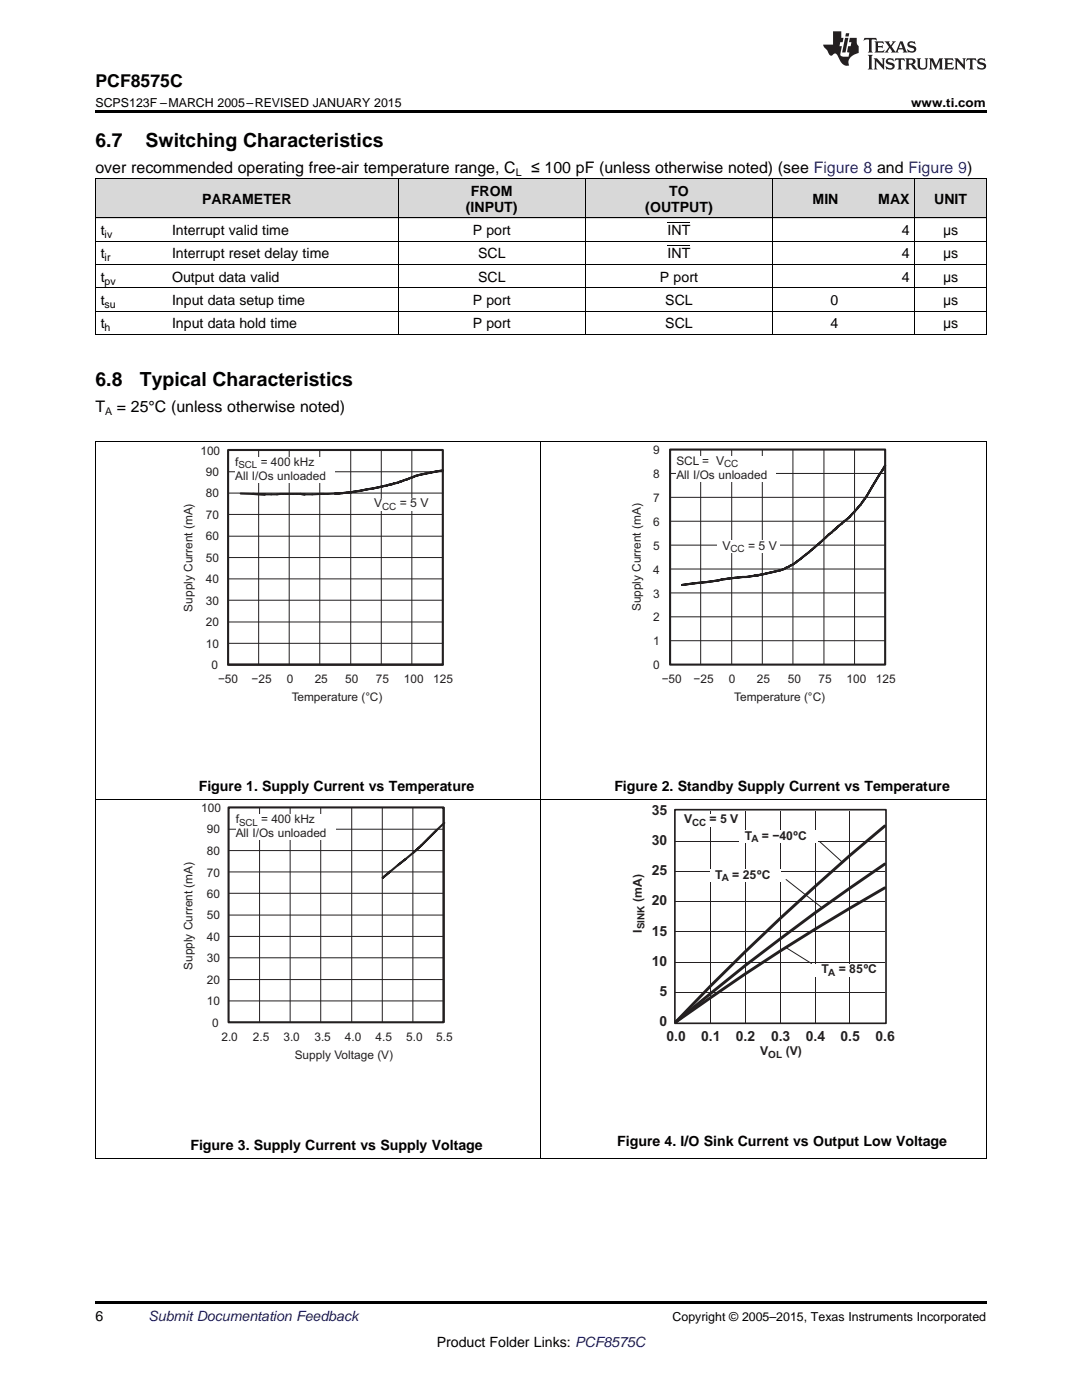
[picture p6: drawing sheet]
<svg xmlns="http://www.w3.org/2000/svg" width="216mm" height="279mm" viewBox="0 0 216 279" stroke-linecap="round" stroke-linejoin="round" font-family="sans-serif">
<defs><g id="words">
<g font-size="3.9">
<text x="19" y="29.3">6.7</text>
<text x="29.1" y="29.3">Switching Characteristics</text>
<text x="19" y="77">6.8</text>
<text x="27.9" y="77">Typical Characteristics</text>
</g>
<text font-size="3.5" x="19" y="17.3">PCF8575C</text>
<g font-size="3.2">
<text x="19" y="34.4">over recommended operating free-air temperature range, C</text>
<text x="106" y="34.4">≤ 100 pF (unless otherwise noted) (see Figure 8 and Figure 9)</text>
<text x="19" y="82.1">T</text>
<text x="23.3" y="82.1">= 25°C (unless otherwise noted)</text>
</g>
<g font-size="2.8">
<text x="40.3" y="40.7">PARAMETER</text>
<text x="94" y="39.1">FROM</text>
<text x="133.5" y="39.1">TO</text>
<text x="162.1" y="40.7">MIN</text>
<text x="175.3" y="40.7">MAX</text>
<text x="186.4" y="40.7">UNIT</text>
<text x="20.1" y="46.9">t</text>
<text x="34.3" y="46.9">Interrupt valid time</text>
<text x="93" y="42.3">(INPUT)</text>
<text x="94.3" y="46.9">P port</text>
<text x="128.8" y="42.3">(OUTPUT)</text>
<text x="133.2" y="46.9">INT</text>
<text x="180" y="46.9">4</text>
<text x="188.2" y="46.9">μs</text>
<text x="20.1" y="51.6">t</text>
<text x="34.3" y="51.6">Interrupt reset delay time</text>
<text x="95.4" y="51.6">SCL</text>
<text x="133.2" y="51.6">INT</text>
<text x="180" y="51.6">4</text>
<text x="188.2" y="51.6">μs</text>
<text x="20.1" y="56.2">t</text>
<text x="34.3" y="56.2">Output data valid</text>
<text x="95.4" y="56.2">SCL</text>
<text x="131.7" y="56.2">P port</text>
<text x="180" y="56.2">4</text>
<text x="188.2" y="56.2">μs</text>
<text x="20.1" y="60.9">t</text>
<text x="20.1" y="65.5">t</text>
<text x="34.3" y="60.9">Input data setup time</text>
<text x="34.3" y="65.5">Input data hold time</text>
<text x="94.3" y="60.9">P port</text>
<text x="94.3" y="65.5">P port</text>
<text x="132.8" y="60.9">SCL</text>
<text x="132.8" y="65.5">SCL</text>
<text x="165.7" y="60.9">0</text>
<text x="165.7" y="65.5">4</text>
<text x="188.2" y="60.9">μs</text>
<text x="188.2" y="65.5">μs</text>
<text x="39.7" y="157.9">Figure 1. Supply Current vs Temperature</text>
<text x="122.6" y="157.9">Figure 2. Standby Supply Current vs Temperature</text>
<text x="38" y="229.4">Figure 3. Supply Current vs Supply Voltage</text>
<text x="123.2" y="228.7">Figure 4. I/O Sink Current vs Output Low Voltage</text>
<text x="19" y="263.6">6</text>
<text x="87.1" y="268.9">Product Folder Links: PCF8575C</text>
</g>
<g font-size="2.8" fill="#231f20">
<text x="130.1" y="162.6">35</text>
<text x="130.1" y="168.6">30</text>
<text x="130.1" y="174.6">25</text>
<text x="130.1" y="180.6">20</text>
<text x="130.1" y="186.7">15</text>
<text x="130.1" y="192.7">10</text>
<text x="131.6" y="198.7">5</text>
<text x="131.6" y="204.7">0</text>
<text x="133" y="207.8">0.0</text>
<text x="139.9" y="207.8">0.1</text>
<text x="146.8" y="207.8">0.2</text>
<text x="153.9" y="207.8">0.3</text>
<text x="160.8" y="207.8">0.4</text>
<text x="167.7" y="207.8">0.5</text>
<text x="174.7" y="207.8">0.6</text>
</g>
<text font-size="2.8" fill="#0000c8" x="29.6" y="263.6">Submit Documentation Feedback</text>
<g font-size="2.5">
<text x="19" y="21.4">SCPS123F –MARCH 2005–REVISED JANUARY 2015</text>
<text x="181.8" y="21.4">www.ti.com</text>
<text x="134.2" y="263.6">Copyright © 2005–2015, Texas Instruments Incorporated</text>
</g>
<g font-size="2.4" fill="#231f20">
<text x="40" y="90.7">100</text>
<text x="41.1" y="95">90</text>
<text x="46.9" y="93">f</text>
<text x="46.9" y="95.7">All I/Os unloaded</text>
<text x="52" y="93">= 400 kHz</text>
<text x="130.4" y="95.4">8</text>
<text x="130.4" y="90.6">9</text>
<text x="135" y="95.5">All I/Os unloaded</text>
<text x="135" y="92.7">SCL = V</text>
<text x="41.1" y="99.2">80</text>
<text x="74.7" y="101.3">V</text>
<text x="79.8" y="101.3">= 5 V</text>
<text x="130.4" y="100.2">7</text>
<text x="41.1" y="107.8">60</text>
<text x="41.1" y="103.6">70</text>
<text x="130.4" y="104.9">6</text>
<text x="41.1" y="112.1">50</text>
<text x="130.4" y="109.7">5</text>
<text x="144.2" y="109.7">V</text>
<text x="149.3" y="109.7">= 5 V</text>
<text x="41.1" y="116.4">40</text>
<text x="130.4" y="119.3">3</text>
<text x="130.4" y="114.5">4</text>
<text x="38.4" y="122" transform="rotate(-90 38.4 122)">Supply Current (mA)</text>
<text x="41.1" y="125">20</text>
<text x="41.1" y="120.7">30</text>
<text x="127.8" y="122" transform="rotate(-90 127.8 122)">Supply Current (mA)</text>
<text x="130.4" y="124">2</text>
<text x="41.1" y="129.3">10</text>
<text x="130.4" y="128.8">1</text>
<text x="42.2" y="133.6">0</text>
<text x="43.5" y="136.3">−50</text>
<text x="50.2" y="136.3">−25</text>
<text x="57.2" y="136.3">0</text>
<text x="62.8" y="136.3">25</text>
<text x="68.9" y="136.3">50</text>
<text x="75" y="136.3">75</text>
<text x="80.6" y="136.3">100</text>
<text x="86.4" y="136.3">125</text>
<text x="130.4" y="133.6">0</text>
<text x="132" y="136.3">−50</text>
<text x="138.4" y="136.3">−25</text>
<text x="145.4" y="136.3">0</text>
<text x="151" y="136.3">25</text>
<text x="157.2" y="136.3">50</text>
<text x="163.3" y="136.3">75</text>
<text x="168.9" y="136.3">100</text>
<text x="174.8" y="136.3">125</text>
<text x="58.2" y="139.8">Temperature (°C)</text>
<text x="146.5" y="139.8">Temperature (°C)</text>
<text x="40.2" y="162.1">100</text>
<text x="41.3" y="166.3">90</text>
<text x="47" y="164.3">f</text>
<text x="47" y="167.1">All I/Os unloaded</text>
<text x="52.1" y="164.3">= 400 kHz</text>
<text x="136.5" y="164.3">V</text>
<text x="141.6" y="164.3">= 5 V</text>
<text x="148.6" y="167.6">T</text>
<text x="152" y="167.6">= −40ºC</text>
<text x="41.3" y="170.6">80</text>
<text x="41.3" y="179.2">60</text>
<text x="41.3" y="174.9">70</text>
<text x="128.1" y="180" transform="rotate(-90 128.1 180)">(mA)</text>
<text x="142.7" y="175.4">T</text>
<text x="146.1" y="175.4">= 25ºC</text>
<text x="41.3" y="183.5">50</text>
<text x="41.3" y="187.8">40</text>
<text x="128.1" y="186.1" transform="rotate(-90 128.1 186.1)">I</text>
<text x="38.4" y="193.6" transform="rotate(-90 38.4 193.6)">Supply Current (mA)</text>
<text x="41.3" y="196.3">20</text>
<text x="41.3" y="192.1">30</text>
<text x="163.9" y="194.2">T</text>
<text x="167.4" y="194.2">= 85ºC</text>
<text x="41.3" y="200.6">10</text>
<text x="42.3" y="204.9">0</text>
<text x="44.2" y="207.7">2.0</text>
<text x="50.5" y="207.7">2.5</text>
<text x="56.6" y="207.7">3.0</text>
<text x="62.7" y="207.7">3.5</text>
<text x="68.8" y="207.7">4.0</text>
<text x="74.9" y="207.7">4.5</text>
<text x="81" y="207.7">5.0</text>
<text x="87.1" y="207.7">5.5</text>
<text x="58.8" y="211.4">Supply Voltage (V)</text>
<text x="151.7" y="210.6">V</text>
<text x="156.8" y="210.6">(V)</text>
</g>
<g font-size="2.1">
<text x="102.9" y="35.1">L</text>
<text x="20.9" y="47.5">iv</text>
<text x="20.9" y="52.1">ir</text>
<text x="20.9" y="56.8">pv</text>
<text x="20.9" y="61.5">su</text>
<text x="20.9" y="66.1">h</text>
<text x="21" y="82.8">A</text>
</g>
<g font-size="2" fill="#231f20">
<text x="144.5" y="93.2">CC</text>
<text x="76.2" y="101.8">CC</text>
<text x="145.8" y="110.2">CC</text>
<text x="47.7" y="164.8">SCL</text>
<text x="138.1" y="164.8">CC</text>
<text x="149.9" y="168.1">A</text>
<text x="144" y="175.9">A</text>
<text x="128.6" y="185.5" transform="rotate(-90 128.6 185.5)">SINK</text>
<text x="165.3" y="194.7">A</text>
<text x="153.3" y="211.1">OL</text>
</g>
<text font-size="1.9" fill="#231f20" x="47.6" y="93.5">SCL</text>
</g></defs>
<g fill="#d8d8d8">
<path d="M19 35.7h14.3v7.8h-14.3z"/>
<path d="M33.3 35.7h46.2v7.8h-46.2z"/>
<path d="M79.5 35.7h37.3v7.8h-37.3z"/>
<path d="M116.8 35.7h37.4v7.8h-37.4z"/>
<path d="M154.2 35.7h14.2v7.8h-14.2z"/>
<path d="M168.4 35.7h14.2v7.8h-14.2z"/>
<path d="M182.6 35.7h14.2v7.8h-14.2z"/>
</g>
<path d="M19 259.7h177.8v.5h-177.8z" fill="#000"/>
<path d="M19.1 159.7v71.5M107.9 159.7v71.5M196.8 159.7v71.5M19 231.2h177.8" fill="none" stroke="#000" stroke-width=".2"/>
<g fill="none" stroke="#231f20" stroke-width=".2">
<path d="M45.6 178.3h42.9M45.6 174h42.9M45.6 169.8h42.9M45.6 165.5h42.9M51.8 161.1v42.9M57.9 161.1v42.9M64 161.1v42.9M70.2 161.1v42.9M76.3 161.1v42.9M82.4 161.1v42.9M88.7 161.1v42.9M45.6 199.8h42.9"/>
<path d="M45.6 195.5h42.9M45.6 191.1h42.9M45.6 186.9h42.9M45.6 182.6h42.9"/>
</g>
<path d="M45.6 161.1h42.9v42.9h-42.9zM76.4 175.2l1.5-1.3zM79.4 172.7l1.6-1.3zM82.5 170.2l1.6-1.5zM84.1 168.7l1.5-1.5zM87.1 165.7l-1.5 1.5zM88.7 164.2a107.3 107.3 0 0 1-12.3 11" fill="none" stroke="#231f20" stroke-width=".42"/>
<path d="M47 162.6h19.9v5.1h-19.9z" fill-rule="evenodd" fill="#fff"/>
<path d="M134.8 179.9h41.8M134.8 173.9h41.8M134.8 167.9h41.8M141.8 161.8v42.3M148.7 161.8v42.3M155.7 161.8v42.3M162.7 161.8v42.3M169.6 161.8v42.3M134.8 198h41.8M134.8 192h41.8M134.8 186h41.8" fill="none" stroke="#231f20" stroke-width=".2"/>
<path d="M176.5 177.2a460.8 460.8 0 0 0-41.7 26.8M176.5 172.4a513.7 513.7 0 0 0-41.7 31.6M176.5 164.8a497.8 497.8 0 0 0-41.7 39.2" fill="none" stroke="#231f20" stroke-width=".58"/>
<path d="M134.7 161.6h42.1v42.6h-42.1z" fill="none" stroke="#231f20" stroke-width=".33"/>
<g fill="#fff">
<path d="M135.5 162.5h12.5v2.4h-12.5z" fill-rule="evenodd"/>
<path d="M147.6 165.8h15.6v2.4h-15.6z" fill-rule="evenodd"/>
<path d="M141.7 173.5h14v2.4h-14z" fill-rule="evenodd"/>
<path d="M162.7 192.4h13.2v2.4h-13.2z" fill-rule="evenodd"/>
<path d="M150.7 208.8h17.5v2.4h-17.5z" fill-rule="evenodd"/>
<path d="M126.3 169.7h2.4v17.4h-2.4z" fill-rule="evenodd"/>
</g>
<g fill="none" stroke="#231f20" stroke-width=".2">
<path d="M45.5 98.4h42.9M45.5 94.1h42.9M51.6 89.8v42.8M57.7 89.8v42.8M63.8 89.8v42.8M70 89.8v42.8M76.1 89.8v42.8M82.2 89.8v42.8M88.4 89.8v42.8M45.5 119.8h42.9M45.5 115.5h42.9M45.5 111.3h42.9"/>
<path d="M45.5 107h42.9M45.5 102.7h42.9M45.5 128.4h42.9M45.5 124.1h42.9M156.9 175.5l7 5.5M163.5 167.9l4.5 4.1M156.9 189.1l5 3.2"/>
</g>
<path d="M19.1 88.1v71.6M107.9 88.1v71.6M196.8 88.1v71.6M19 159.6h177.8" fill="none" stroke="#000" stroke-width=".2"/>
<g fill="none" stroke="#231f20" stroke-width=".42">
<path d="M45.5 89.8h42.9v42.8h-42.9zM48 98.5l2.4 .1zM50.4 98.6l2.5 .1zM50.4 98.6h13.5M60 98.6l.8 .1zM63.9 98.6h.7zM66.8 98.5h.8zM66.8 98.5l-2.2 .1M67.6 98.5l.7-.1zM68.3 98.4l.8-.1zM69.1 98.3l1-.1zM70.1 98.2h.4z"/>
<path d="M70.5 98.2l.5-.1zM71 98.1l.6-.1zM71.6 98l.5-.1zM72.1 97.9l1.1-.2zM73.2 97.7l1.2-.2zM74.4 97.5l1.2-.3zM75.6 97.2l1.1-.2zM76.7 97l.5-.1zM77.2 96.9l.5-.2zM77.7 96.7h.5zM78.2 96.7l.4-.2zM78.6 96.5l.4-.1z"/>
<path d="M79 96.4l.4-.1zM79.4 96.3l.4-.1zM79.8 96.2l.3-.1zM80.1 96.1l.6-.3zM80.7 95.8l.6-.1zM81.3 95.7l.5-.3zM81.8 95.4l.5-.2zM82.3 95.2l.6-.2zM82.9 95l.6-.2zM83.5 94.8l1.2-.2zM84.7 94.6l1.2-.3zM85.9 94.3l1.3-.2z"/>
<path d="M87.2 94.1l1.2-.2zM45.5 132.6h42.9"/>
</g>
<g fill="#fff">
<path d="M46.9 91.2h19.9v5.2h-19.9z" fill-rule="evenodd"/>
<path d="M73.7 99.4h12.5v2.4h-12.5z" fill-rule="evenodd"/>
</g>
<g fill="none" stroke="#231f20" stroke-width=".2">
<path d="M133.7 99.3h42.9M133.7 94.5h42.9M139.8 89.7v42.9M146 89.7v42.9M152.1 89.7v42.9M158.2 89.7v42.9M164.4 89.7v42.9M170.5 89.7v42.9M133.7 113.6h42.9M133.7 118.3h42.9M133.7 108.8h42.9M133.7 104h42.9"/>
<path d="M133.7 127.9h42.9M133.7 123.1h42.9"/>
</g>
<g fill="none" stroke="#231f20" stroke-width=".42">
<path d="M133.7 89.7h42.9v42.9h-42.9zM172.3 99.9l-.6 .9zM172.9 99l-.6 .9zM173.5 98l-.6 1zM174.1 97l-.6 1zM175.4 94.9l-1.3 2.1zM176 93.9l-.6 1zM176.6 92.9l-.6 1zM176.6 92.9l-2.5 4.1a22.9 22.9 0 0 1-5.8 7.2l-6.9 6a15.4 15.4 0 0 1-8.6 4.3 46.6 46.6 0 0 1-7.5 1l-9.2 1.2M136.1 116.7l2.5-.3zM138.6 116.4l2.5-.2zM141.1 116.2l1.1-.2z"/>
<path d="M142.2 116l1.2-.2zM143.4 115.8l.6-.1zM144 115.7l.7-.1zM144.7 115.6l.6-.1zM145.3 115.5l.6-.1zM145.9 115.4l.8-.1zM146.7 115.3l.7-.1zM147.4 115.2h.8zM148.2 115.2h.7zM148.9 115.2l1.6-.3zM150.5 114.9l1.6-.3zM152.1 114.6l.7-.1z"/>
<path d="M152.8 114.5l.7-.2zM153.5 114.3l.8-.2zM154.3 114.1l.7-.1zM155 114l.7-.2zM155.7 113.8l.8-.2zM156.5 113.6l.4-.3zM156.9 113.3l.4-.2zM157.3 113.1l.4-.2zM157.7 112.9l.5-.3zM158.2 112.6l.5-.3zM158.7 112.3l.4-.3zM159.1 112l.6-.4z"/>
<path d="M159.7 111.6l.5-.5zM160.2 111.1l1.2-.9zM161.4 110.2l1.2-1zM162.6 109.2l1.1-1zM163.7 108.2l1.1-1zM164.8 107.2l.5-.5zM165.3 106.7l.6-.4zM166.3 105.9l.9-.8zM166.3 105.9l-.4 .4zM167.2 105.1l.4-.3zM167.6 104.8l.3-.3zM167.9 104.5l.4-.3z"/>
<path d="M168.3 104.2l.6-.5zM168.9 103.7l.6-.5zM170 102.6l.5-.5zM170 102.6l-.5 .6zM171.1 101.4l-.6 .7zM171.4 101.1l-.3 .3zM171.7 100.8l-.3 .3z"/>
</g>
<g fill="#fff">
<path d="M135 91h19.9v5.1h-19.9z" fill-rule="evenodd"/>
<path d="M143.2 107.9h12.5v2.4h-12.5z" fill-rule="evenodd"/>
</g>
<g fill="none" stroke="#000" stroke-width=".2">
<path d="M19 35.6l177.8 .1v31.1M19.1 35.7v31.1M79.4 35.7v31.1M116.8 35.7v31.1M154.1 35.7v31.1M182.5 35.7v31.1M19 57.4h177.8M19 52.8h177.8M19 48.1h177.8M19 43.5h177.8M19 66.8h177.8M19 62.1h177.8"/>
<path d="M19 88.1h177.8"/>
</g>
<path d="M19 22h177.8v.5h-177.8zM19 66.8h.2zM79.4 66.8h.1zM116.7 66.8h.1zM154.1 66.8h.1zM168.3 66.8h.1zM182.5 66.8h.1zM196.7 66.8h.1z" fill="#000"/>
<g fill="#231f20">
<path d="M172.5 7.6l-.1 .5 .4-.2h.6v.1v2.1l-.2 .4h.9l-.2-.4v-2.1l.1-.1h.5l.5 .2-.2-.5zM174.5 8.3l.2 .3v1.5l-.2 .4h1.8l.2-.6a1.04 1.04 0 0 1-1.3 .2v-.7h.6l.3 .2v-.6l-.3 .2h-.6v-.6l.8-.1 .4 .3-.2-.5zM176.5 8.3l.9 1.1-.9 1.1h.8l-.2-.2 .4-.7 .5 .7-.2 .2h1.5l-.2-.2 .2-.4h.9l.1 .4-.2 .2h1l-.3-.3-.7-1.9h-.5l-.9 2-.8-1 .9-1h-.8l.1 .3-.4 .5-.3-.6 .1-.2zM179.7 8.6l.4 1h-.7zM181.3 8.4a.63 .63 0 0 0-.2 .7 .63 .63 0 0 0 .6 .4l.6 .2 .1 .2a.75 .75 0 0 1-.7 .4 .75 .75 0 0 1-.6-.5l.1 .7 .1-.1a1.11 1.11 0 0 0 1.5-.6 1.13 1.13 0 0 0-1.2-.8l-.1-.4a1.04 1.04 0 0 1 1.2 .2l-.2-.5-.2 .1-.4-.2zM173.2 10.9l.2 .4v2.2l-.2 .4h1l-.3-.4v-2.2l.3-.4zM174.3 11.6l.3 .4v1.5l-.3 .4h.8l-.2-.4v-1.3l1.5 1.7v-1.9l.2-.4h-.7l.2 .4v.9l-1.1-1.3zM177 11.8a.62 .62 0 0 0-.2 .7 .62 .62 0 0 0 .6 .4l.6 .1 .1 .3a.76 .76 0 0 1-.7 .3 .76 .76 0 0 1-.7-.4l.2 .7 .1-.1a1.11 1.11 0 0 0 1.5-.6 1.13 1.13 0 0 0-1.2-.8l-.1-.4a1.04 1.04 0 0 1 1.2 .2l-.2-.6-.2 .1-.5-.1zM178.7 11.6l-.2 .6a.61 .61 0 0 1 .8-.3v1.6l-.2 .4h.9l-.2-.4v-1.6a.63 .63 0 0 1 .7 .3l-.1-.6zM180.6 11.6l.3 .4v1.5l-.3 .4h1l-.2-.2-.1-.8 .6 .2a.76 .76 0 0 0 1.2 .7l-1-1a.58 .58 0 0 0 .6-.5 .58 .58 0 0 0-.5-.6zM181.4 11.9h.1a.45 .45 0 0 1 .5 .1 .45 .45 0 0 1 .1 .5l-.8 .2zM182.9 11.6l.2 .2a2.17 2.17 0 0 0 .3 1.9 .99 .99 0 0 0 1.6-.6v-1.1l.2-.4h-.7l.2 .2a1.92 1.92 0 0 1-.2 1.8 .6 .6 0 0 1-.9-.5v-1.1l.2-.4zM185.4 11.6l.2 .4v1.5l-.2 .4h.7l-.2-.4v-1.4l.8 1.8 .8-1.8v1.4l-.2 .4h.9l-.2-.4v-1.5l.2-.4h-.8l-.6 1.5-.6-1.5zM188.4 11.6l.2 .4v1.5l-.2 .4h1.8l.1-.6a1.04 1.04 0 0 1-1.2 .1v-.6h.5l.4 .2v-.6l-.4 .2h-.5v-.7h.8l.3 .3-.1-.6zM190.5 11.6l.2 .4v1.5l-.2 .4h.7l-.2-.4v-1.3l1.5 1.7v-1.9l.2-.4h-.7l.2 .4v.9l-1.1-1.3zM192.9 11.6l-.1 .6a.61 .61 0 0 1 .7-.3l.1 1.6-.3 .4h1l-.3-.4 .1-1.6a.63 .63 0 0 1 .7 .3l-.1-.6zM195.2 11.8a.62 .62 0 0 0-.2 .7 .62 .62 0 0 0 .6 .4l.6 .1 .1 .3a.76 .76 0 0 1-.7 .3 .76 .76 0 0 1-.6-.4l.1 .7 .1-.1a1.11 1.11 0 0 0 1.6-.6 1.13 1.13 0 0 0-1.3-.8l-.1-.4a1.04 1.04 0 0 1 1.2 .2l-.1-.6-.2 .1-.5-.1z"/>
<path d="M166.2 6.3v2.6h-1.9v.4l.8 .9a.91 .91 0 0 0 1 .8 .56 .56 0 0 1 .5-.3 .56 .56 0 0 1 .5 .3l.4 .8a1.53 1.53 0 0 0 1.9 1.2 1.54 1.54 0 0 1 1-2.1l.9-.3v-1.4a1.52 1.52 0 0 1-.4-1.6h-1.3l-.2 .8h.5l-.2 .8h-.5l-.1 1v.2l.4 .1-.2 .8a1.93 1.93 0 0 1-1.6-.3l.3-1.8h-.5l.2-.8h.4l.2-.8h-.4v-1.3zM168.6 7.6l-.6 2.9h.7l.6-2.9zM168.8 6.6l-.1 .7h.6l.2-.7z"/>
</g>
<path d="M133.2 49.1h4.5M133.2 44.4h4.5" fill="none" stroke="#000" stroke-width=".2"/>
<use href="#words"/>
</svg>
